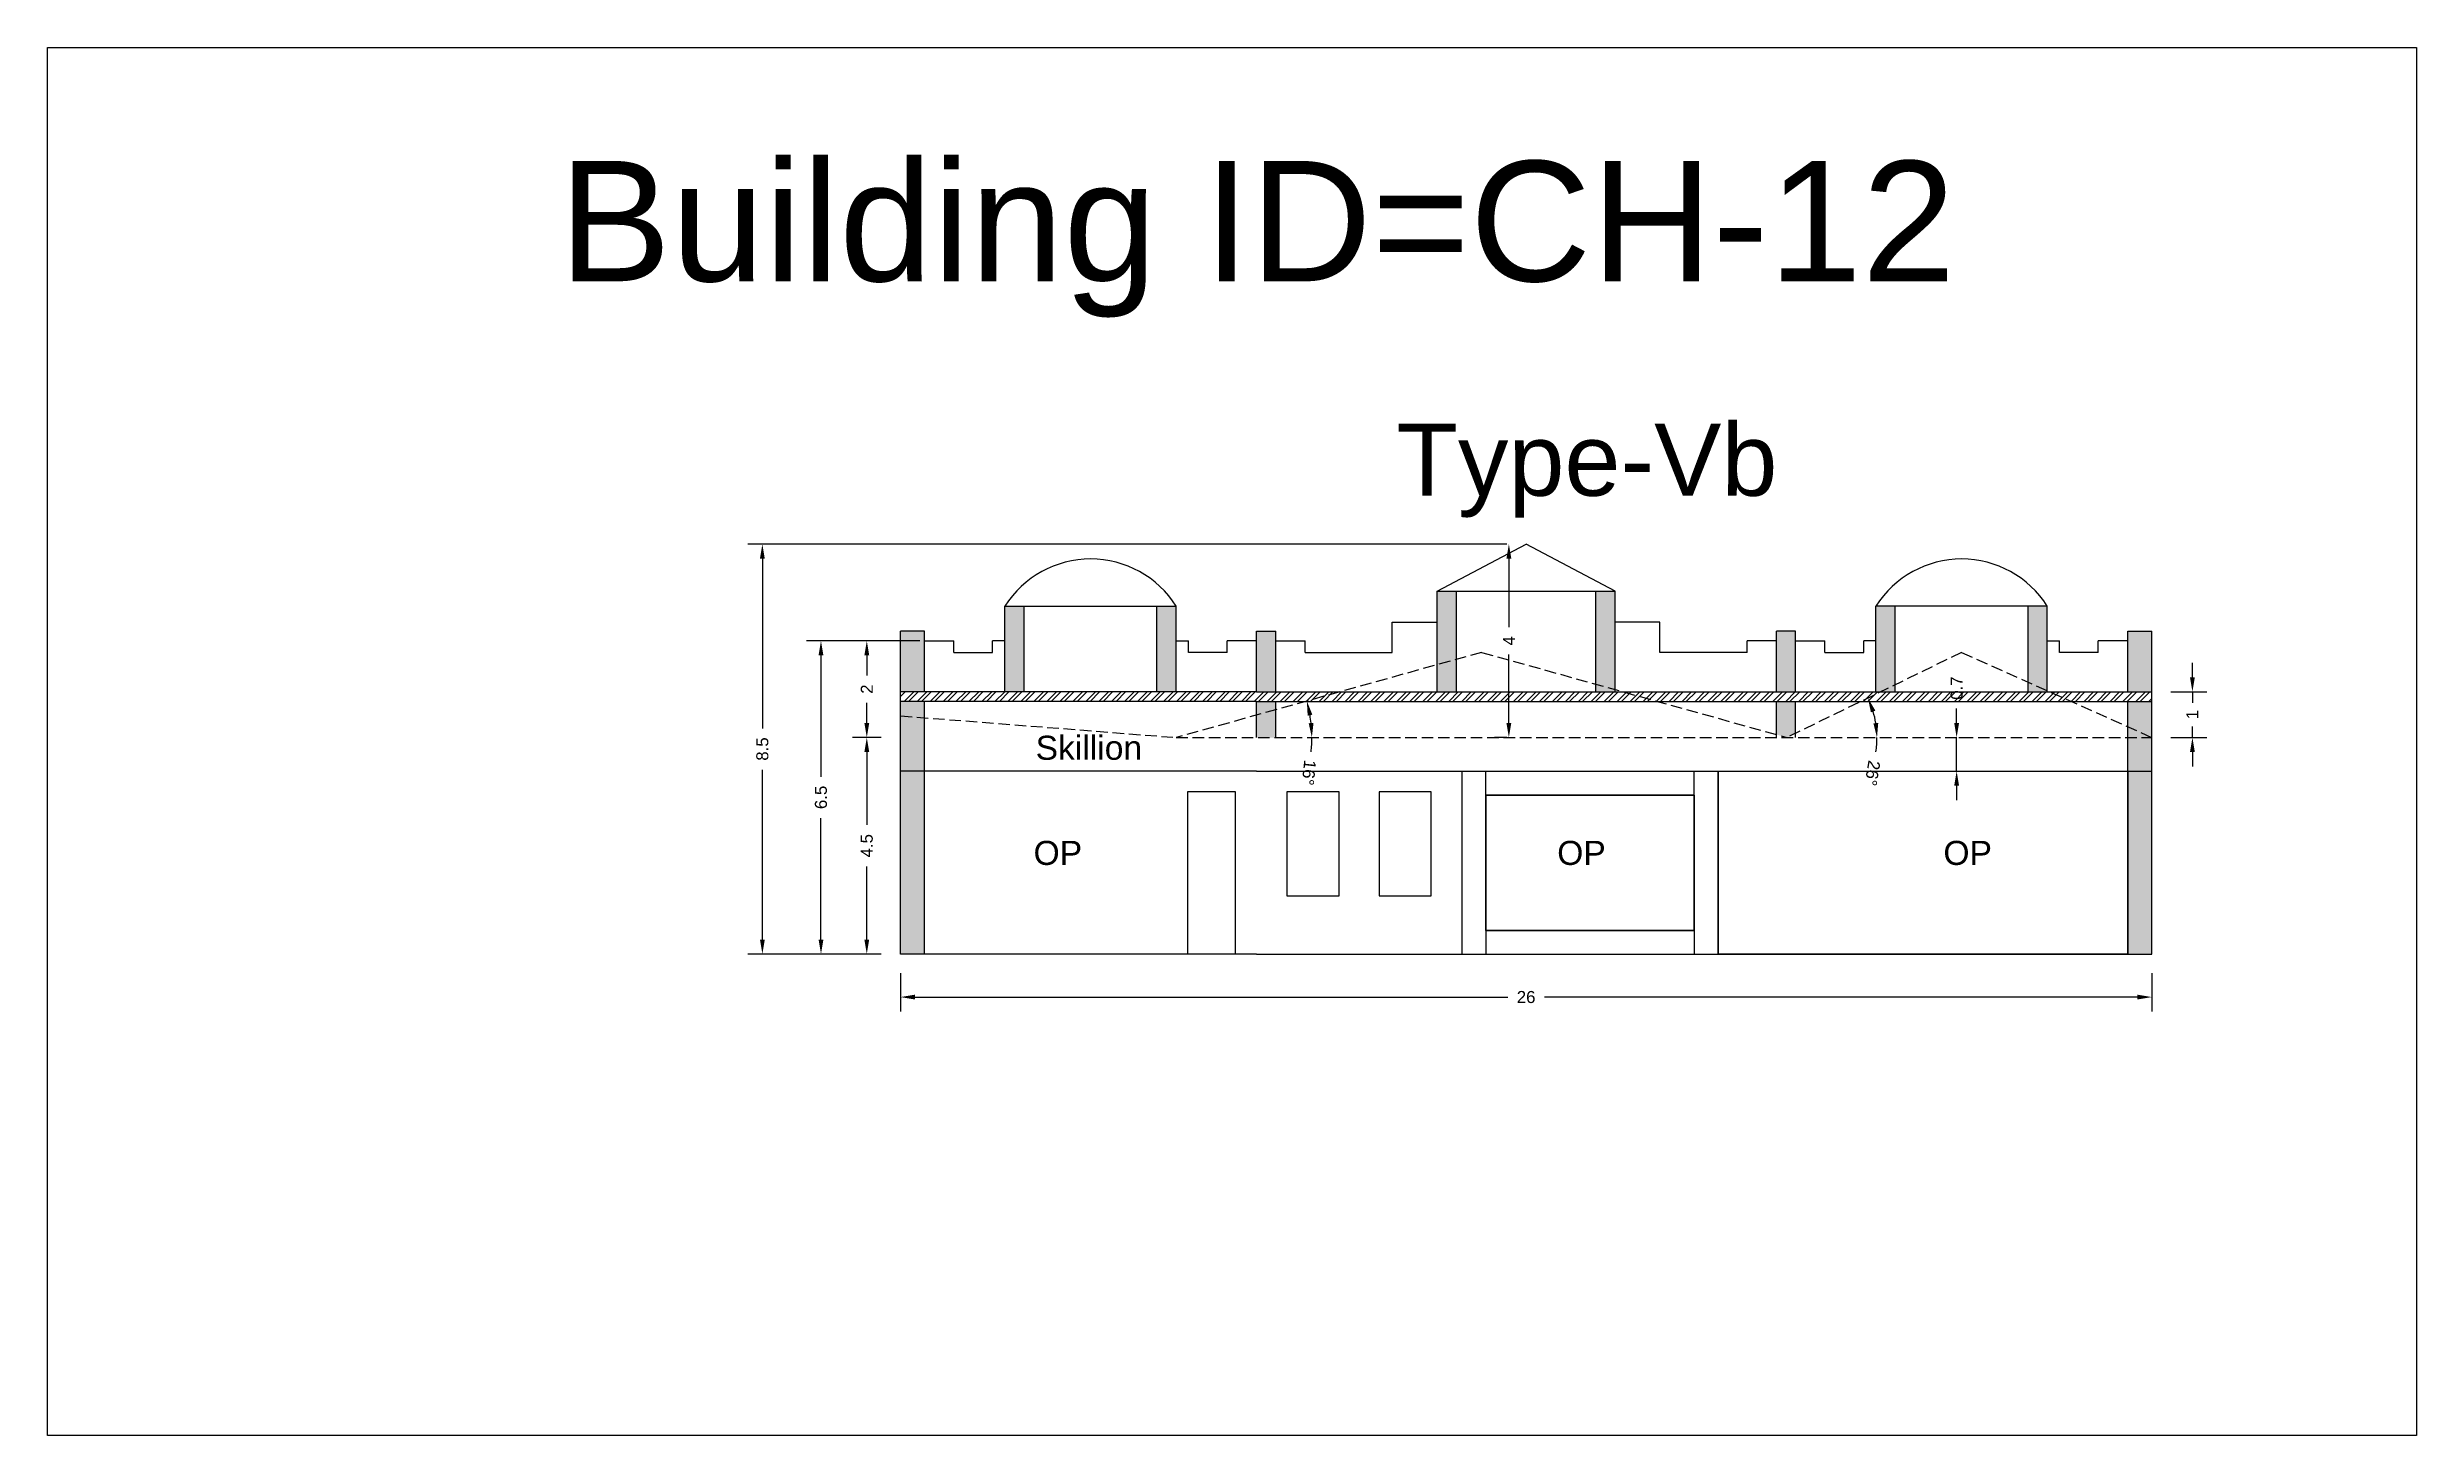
# Model space of a CAD drawing. Header units: metres. Extents: x 3416649 to 3417085, y -6712799 to -6712690.
# Drawn here: x 3416692.84 to 3416742.07, y -6712753.45 to -6712724.6 of the extents above; entities that cross this region are included whole.
import ezdxf

# ---------------------------------------------------------------- set-up
doc = ezdxf.new("R2010")
doc.units = ezdxf.units.M
doc.linetypes.add('ACAD_ISO02W100', pattern=[15, 12, -3])
doc.layers.add('Dotted', color=7, linetype='ACAD_ISO02W100', plot=False)
doc.styles.get("Standard").update_dxf_attribs({"font": 'arial.ttf'})
doc.dimstyles.new('ISO-25', dxfattribs={"dimtxt": 0.25, "dimasz": 0.3, "dimexe": 0.3, "dimexo": 0.4, "dimgap": 0.2, "dimtad": 0, "dimdec": 1, "dimdsep": 46, "dimtxsty": 'Standard', "dimcen": 2.5, "dimadec": 0, "dimazin": 0, "dimtfac": 1, "dimtdec": 1, "dimtmove": 0, "dimatfit": 3, "dimfxl": 1, "dimarcsym": 0})

msp = doc.modelspace()

# ---------------------------------------------------------------- texts
at = {"attachment_point": 1}
for s, width, heights, insert, char_height in [('Building ID=CH-12', 67.86454, [0.517], (3416703.475, -6712726.961), 2.5), ('Type-Vb', 9.99112, [0.517], (3416720.875, -6712732.419), 1.5), ('Skillion', 1.17554, [0], (3416713.379, -6712738.906), 0.5), ('OP', 1.17554, [0], (3416713.336, -6712741.091), 0.5), ('OP', 1.17554, [0], (3416724.217, -6712741.091), 0.5), ('OP', 1.17554, [0], (3416732.242, -6712741.091), 0.5)]:
    msp.add_mtext_dynamic_manual_height_columns(s, width=width, gutter_width=12.5, heights=heights, dxfattribs=dict(at, insert=insert, char_height=char_height))

# ---------------------------------------------------------------- blocks, each defined once
blk = doc.blocks.new('*D105')
at = {"color": 0, "lineweight": -2, "transparency": 16777216}
for p, q in [((3416710.171, -6712738.943), (3416709.571, -6712738.943)), ((3416709.871, -6712739.243), (3416709.871, -6712740.76)), ((3416709.871, -6712743.143), (3416709.871, -6712741.627)), ((3416710.171, -6712743.443), (3416709.571, -6712743.443))]:
    blk.add_line(p, q, dxfattribs=at)
at = {"color": 0, "transparency": 16777216}
for points in [[(3416709.821, -6712739.243), (3416709.921, -6712739.243), (3416709.871, -6712738.943)], [(3416709.821, -6712743.143), (3416709.921, -6712743.143), (3416709.871, -6712743.443)]]:
    blk.add_solid(points, dxfattribs=at)
at = {"layer": 'Defpoints', "color": 0, "transparency": 16777216}
for p in [(3416709.871, -6712738.943), (3416710.571, -6712738.943), (3416710.571, -6712743.443)]:
    blk.add_point(p, dxfattribs=at)
at = {"color": 0, "transparency": 16777216, "insert": (3416709.871, -6712741.193), "char_height": 0.25, "attachment_point": 5, "rotation": 90}
blk.add_mtext('4.5', dxfattribs=at)
blk = doc.blocks.new('*D106')
at = {"color": 0, "lineweight": -2, "transparency": 16777216}
for p, q in [((3416710.976, -6712736.933), (3416709.571, -6712736.933)), ((3416709.871, -6712737.233), (3416709.871, -6712737.655)), ((3416709.871, -6712738.643), (3416709.871, -6712738.221)), ((3416710.171, -6712738.943), (3416709.571, -6712738.943))]:
    blk.add_line(p, q, dxfattribs=at)
at = {"color": 0, "transparency": 16777216}
for points in [[(3416709.821, -6712737.233), (3416709.921, -6712737.233), (3416709.871, -6712736.933)], [(3416709.821, -6712738.643), (3416709.921, -6712738.643), (3416709.871, -6712738.943)]]:
    blk.add_solid(points, dxfattribs=at)
at = {"layer": 'Defpoints', "color": 0, "transparency": 16777216}
for p in [(3416709.871, -6712736.933), (3416711.376, -6712736.933), (3416710.571, -6712738.943)]:
    blk.add_point(p, dxfattribs=at)
at = {"color": 0, "transparency": 16777216, "insert": (3416709.871, -6712737.938), "char_height": 0.25, "attachment_point": 5, "rotation": 90}
blk.add_mtext('2', dxfattribs=at)
blk = doc.blocks.new('*D107')
at = {"color": 0, "lineweight": -2, "transparency": 16777216}
for start, end in [(6.1023, 9.4847), (353.8977, 360)]:
    blk.add_arc((3416716.301, -6712738.943), 2.818, start, end, dxfattribs=at)
at = {"color": 0, "transparency": 16777216}
for points in [[(3416719.032, -6712738.49), (3416719.129, -6712738.468), (3416719.015, -6712738.186)], [(3416719.153, -6712738.641), (3416719.053, -6712738.646), (3416719.119, -6712738.943)]]:
    blk.add_solid(points, dxfattribs=at)
at = {"layer": 'Defpoints', "color": 0, "transparency": 16777216}
for p in [(3416722.646, -6712737.173), (3416719.073, -6712738.435), (3416716.301, -6712738.943), (3416716.301, -6712738.943), (3416736.571, -6712738.943)]:
    blk.add_point(p, dxfattribs=at)
at = {"color": 0, "transparency": 16777216, "insert": (3416719.057, -6712739.674), "char_height": 0.25, "attachment_point": 5, "rotation": 263.8977}
blk.add_mtext('16°', dxfattribs=at)
blk = doc.blocks.new('*D108')
at = {"color": 0, "lineweight": -2, "transparency": 16777216}
for start, end in [(9.1951, 16.7989), (350.8049, 0)]:
    blk.add_arc((3416728.991, -6712738.943), 1.871, start, end, dxfattribs=at)
at = {"color": 0, "transparency": 16777216}
for points in [[(3416730.736, -6712738.421), (3416730.829, -6712738.384), (3416730.673, -6712738.123)], [(3416730.888, -6712738.64), (3416730.788, -6712738.648), (3416730.862, -6712738.943)]]:
    blk.add_solid(points, dxfattribs=at)
at = {"layer": 'Defpoints', "color": 0, "transparency": 16777216}
for p in [(3416732.621, -6712737.173), (3416730.777, -6712738.386), (3416716.301, -6712738.943), (3416728.991, -6712738.943), (3416736.571, -6712738.943)]:
    blk.add_point(p, dxfattribs=at)
at = {"color": 0, "transparency": 16777216, "insert": (3416730.767, -6712739.684), "char_height": 0.25, "attachment_point": 5, "rotation": 260.8049}
blk.add_mtext('26°', dxfattribs=at)
blk = doc.blocks.new('*D109')
at = {"color": 0, "lineweight": -2, "transparency": 16777216}
for p, q in [((3416710.571, -6712743.843), (3416710.571, -6712744.638)), ((3416736.571, -6712743.843), (3416736.571, -6712744.638)), ((3416710.871, -6712744.338), (3416723.19, -6712744.338)), ((3416736.271, -6712744.338), (3416723.952, -6712744.338))]:
    blk.add_line(p, q, dxfattribs=at)
at = {"color": 0, "transparency": 16777216}
for points in [[(3416710.871, -6712744.288), (3416710.871, -6712744.388), (3416710.571, -6712744.338)], [(3416736.271, -6712744.288), (3416736.271, -6712744.388), (3416736.571, -6712744.338)]]:
    blk.add_solid(points, dxfattribs=at)
at = {"layer": 'Defpoints', "color": 0, "transparency": 16777216}
for p in [(3416710.571, -6712743.443), (3416736.571, -6712743.443), (3416736.571, -6712744.338)]:
    blk.add_point(p, dxfattribs=at)
at = {"color": 0, "transparency": 16777216, "insert": (3416723.571, -6712744.338), "char_height": 0.25, "attachment_point": 5}
blk.add_mtext('26', dxfattribs=at)
blk = doc.blocks.new('*D110')
at = {"color": 0, "lineweight": -2, "transparency": 16777216}
for p, q in [((3416710.976, -6712736.933), (3416708.619, -6712736.933)), ((3416708.919, -6712737.233), (3416708.919, -6712739.759)), ((3416708.919, -6712743.143), (3416708.919, -6712740.617)), ((3416710.171, -6712743.443), (3416708.619, -6712743.443))]:
    blk.add_line(p, q, dxfattribs=at)
at = {"color": 0, "transparency": 16777216}
for points in [[(3416708.869, -6712737.233), (3416708.969, -6712737.233), (3416708.919, -6712736.933)], [(3416708.869, -6712743.143), (3416708.969, -6712743.143), (3416708.919, -6712743.443)]]:
    blk.add_solid(points, dxfattribs=at)
at = {"layer": 'Defpoints', "color": 0, "transparency": 16777216}
for p in [(3416708.919, -6712736.933), (3416711.376, -6712736.933), (3416710.571, -6712743.443)]:
    blk.add_point(p, dxfattribs=at)
at = {"color": 0, "transparency": 16777216, "insert": (3416708.919, -6712740.188), "char_height": 0.25, "attachment_point": 5, "rotation": 90}
blk.add_mtext('6.5', dxfattribs=at)
blk = doc.blocks.new('*D111')
at = {"color": 0, "lineweight": -2, "transparency": 16777216}
for p, q in [((3416723.171, -6712734.923), (3416707.401, -6712734.923)), ((3416707.701, -6712735.223), (3416707.701, -6712738.755)), ((3416707.701, -6712743.143), (3416707.701, -6712739.612)), ((3416710.171, -6712743.443), (3416707.401, -6712743.443))]:
    blk.add_line(p, q, dxfattribs=at)
at = {"color": 0, "transparency": 16777216}
for points in [[(3416707.651, -6712735.223), (3416707.751, -6712735.223), (3416707.701, -6712734.923)], [(3416707.651, -6712743.143), (3416707.751, -6712743.143), (3416707.701, -6712743.443)]]:
    blk.add_solid(points, dxfattribs=at)
at = {"layer": 'Defpoints', "color": 0, "transparency": 16777216}
for p in [(3416707.701, -6712734.923), (3416723.571, -6712734.923), (3416710.571, -6712743.443)]:
    blk.add_point(p, dxfattribs=at)
at = {"color": 0, "transparency": 16777216, "insert": (3416707.701, -6712739.183), "char_height": 0.25, "attachment_point": 5, "rotation": 90}
blk.add_mtext('8.5', dxfattribs=at)
blk = doc.blocks.new('*D112')
at = {"color": 0, "lineweight": -2, "transparency": 16777216}
for p, q in [((3416723.171, -6712734.923), (3416722.913, -6712734.923)), ((3416723.213, -6712735.223), (3416723.213, -6712736.647)), ((3416723.213, -6712738.643), (3416723.213, -6712737.22)), ((3416723.171, -6712738.943), (3416722.913, -6712738.943))]:
    blk.add_line(p, q, dxfattribs=at)
at = {"color": 0, "transparency": 16777216}
for points in [[(3416723.163, -6712735.223), (3416723.263, -6712735.223), (3416723.213, -6712734.923)], [(3416723.163, -6712738.643), (3416723.263, -6712738.643), (3416723.213, -6712738.943)]]:
    blk.add_solid(points, dxfattribs=at)
at = {"layer": 'Defpoints', "color": 0, "transparency": 16777216}
for p in [(3416723.571, -6712734.923), (3416723.213, -6712738.943), (3416723.571, -6712738.943)]:
    blk.add_point(p, dxfattribs=at)
at = {"color": 0, "transparency": 16777216, "insert": (3416723.213, -6712736.933), "char_height": 0.25, "attachment_point": 5, "rotation": 90}
blk.add_mtext('4', dxfattribs=at)
blk = doc.blocks.new('*D113')
at = {"color": 0, "lineweight": -2, "transparency": 16777216}
for p, q in [((3416737.416, -6712737.693), (3416737.416, -6712737.393)), ((3416736.971, -6712737.993), (3416737.716, -6712737.993)), ((3416737.416, -6712737.993), (3416737.416, -6712738.222)), ((3416736.971, -6712738.943), (3416737.716, -6712738.943)), ((3416737.416, -6712738.943), (3416737.416, -6712738.714)), ((3416737.416, -6712739.243), (3416737.416, -6712739.543))]:
    blk.add_line(p, q, dxfattribs=at)
at = {"color": 0, "transparency": 16777216}
for points in [[(3416737.366, -6712737.693), (3416737.466, -6712737.693), (3416737.416, -6712737.993)], [(3416737.366, -6712739.243), (3416737.466, -6712739.243), (3416737.416, -6712738.943)]]:
    blk.add_solid(points, dxfattribs=at)
at = {"layer": 'Defpoints', "color": 0, "transparency": 16777216}
for p in [(3416736.571, -6712737.993), (3416737.416, -6712737.993), (3416736.571, -6712738.943)]:
    blk.add_point(p, dxfattribs=at)
at = {"color": 0, "transparency": 16777216, "insert": (3416737.416, -6712738.468), "char_height": 0.25, "attachment_point": 5, "rotation": 90}
blk.add_mtext('1', dxfattribs=at)
blk = doc.blocks.new('*D114')
at = {"color": 0, "lineweight": -2, "transparency": 16777216}
for p, q in [((3416732.517, -6712738.643), (3416732.517, -6712738.343)), ((3416732.517, -6712739.643), (3416732.517, -6712738.943)), ((3416732.561, -6712738.943), (3416732.817, -6712738.943)), ((3416732.517, -6712739.943), (3416732.517, -6712740.243)), ((3416732.561, -6712739.643), (3416732.817, -6712739.643))]:
    blk.add_line(p, q, dxfattribs=at)
at = {"color": 0, "transparency": 16777216}
for points in [[(3416732.467, -6712738.643), (3416732.567, -6712738.643), (3416732.517, -6712738.943)], [(3416732.467, -6712739.943), (3416732.567, -6712739.943), (3416732.517, -6712739.643)]]:
    blk.add_solid(points, dxfattribs=at)
at = {"layer": 'Defpoints', "color": 0, "transparency": 16777216}
for p in [(3416732.161, -6712738.943), (3416732.517, -6712738.943), (3416732.161, -6712739.643)]:
    blk.add_point(p, dxfattribs=at)
at = {"color": 0, "transparency": 16777216, "insert": (3416732.517, -6712737.916), "char_height": 0.25, "attachment_point": 5, "rotation": 90}
blk.add_mtext('0.7', dxfattribs=at)

# ---------------------------------------------------------------- dimensions: what is measured, and where the dimension line sits
for base, p1, p2, picture, middle in [((3416707.701, -6712734.923), (3416710.571, -6712743.443), (3416723.571, -6712734.923), '*D111', (3416707.701, -6712739.183)), ((3416723.213, -6712738.943), (3416723.571, -6712734.923), (3416723.571, -6712738.943), '*D112', (3416723.213, -6712736.933)), ((3416708.919, -6712736.933), (3416710.571, -6712743.443), (3416711.376, -6712736.933), '*D110', (3416708.919, -6712740.188)), ((3416709.871, -6712736.933), (3416710.571, -6712738.943), (3416711.376, -6712736.933), '*D106', (3416709.871, -6712737.938)), ((3416737.416471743, -6712737.993184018), (3416736.57099338, -6712738.943184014), (3416736.57099338, -6712737.993184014), '*D113', (3416737.416471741, -6712738.468184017)), ((3416732.517, -6712738.943), (3416732.161, -6712739.643), (3416732.161, -6712738.943), '*D114', (3416732.517, -6712737.916)), ((3416709.871, -6712738.943), (3416710.571, -6712743.443), (3416710.571, -6712738.943), '*D105', (3416709.871, -6712741.193))]:
    dim = msp.add_linear_dim(base=base, p1=p1, p2=p2, angle=90, dimstyle='ISO-25')
    dim.commit()
    dim.dimension.update_dxf_attribs({"geometry": picture, "text_midpoint": middle})
for base, line2, picture, middle in [((3416719.073, -6712738.435), ((3416722.646, -6712737.173), (3416716.301, -6712738.943)), '*D107', (3416719.057, -6712739.674)), ((3416730.777, -6712738.386), ((3416732.621, -6712737.173), (3416728.991, -6712738.943)), '*D108', (3416730.767, -6712739.684))]:
    dim = msp.add_angular_dim_2l(base=base, line1=((3416716.301, -6712738.943), (3416736.571, -6712738.943)), line2=line2, dimstyle='ISO-25')
    dim.commit()
    dim.dimension.update_dxf_attribs({"geometry": picture, "text_midpoint": middle})
dim = msp.add_linear_dim(base=(3416736.571, -6712744.338), p1=(3416710.571, -6712743.443), p2=(3416736.571, -6712743.443), dimstyle='ISO-25')
dim.commit()
dim.dimension.update_dxf_attribs({"geometry": '*D109', "text_midpoint": (3416723.571, -6712744.338)})

# ---------------------------------------------------------------- hatches: boundary and pattern name
h = msp.add_hatch(color=256)
h.dxf.hatch_style = 1
h.paths.add_polyline_path([(3416711.071, -6712739.643), (3416710.571, -6712739.643), (3416710.571, -6712743.443), (3416711.071, -6712743.443)])
h.paths.add_polyline_path([(3416711.071, -6712738.532), (3416710.571, -6712738.493), (3416710.571, -6712739.643), (3416711.071, -6712739.643)])
h.paths.add_polyline_path([(3416711.071, -6712738.193), (3416710.571, -6712738.193), (3416710.571, -6712738.493), (3416711.071, -6712738.532)])
h.paths.add_polyline_path([(3416711.071, -6712736.733), (3416710.571, -6712736.733), (3416710.571, -6712737.993), (3416711.071, -6712737.993)])
h.paths.add_polyline_path([(3416713.141, -6712736.213), (3416712.741, -6712736.213), (3416712.741, -6712737.993), (3416713.141, -6712737.993)])
h.paths.add_polyline_path([(3416716.301, -6712736.213), (3416715.901, -6712736.213), (3416715.901, -6712737.993), (3416716.301, -6712737.993)])
h.paths.add_polyline_path([(3416718.371, -6712736.733), (3416717.971, -6712736.733), (3416717.971, -6712737.993), (3416718.371, -6712737.993)])
h.paths.add_polyline_path([(3416718.371, -6712738.193), (3416717.971, -6712738.193), (3416717.971, -6712738.477), (3416718.371, -6712738.366)])
h.paths.add_polyline_path([(3416718.371, -6712738.366), (3416717.971, -6712738.477), (3416717.971, -6712738.943), (3416718.371, -6712738.943)])
h.paths.add_polyline_path([(3416722.121, -6712735.903), (3416721.721, -6712735.903), (3416721.721, -6712737.431), (3416722.121, -6712737.32)])
h.paths.add_polyline_path([(3416722.121, -6712737.32), (3416721.721, -6712737.431), (3416721.721, -6712737.993), (3416722.121, -6712737.993)])
h.paths.add_polyline_path([(3416725.421, -6712735.903), (3416725.021, -6712735.903), (3416725.021, -6712737.836), (3416725.421, -6712737.947)])
h.paths.add_polyline_path([(3416725.021, -6712737.836), (3416725.021, -6712737.993), (3416725.421, -6712737.993), (3416725.421, -6712737.947)])
h.paths.add_polyline_path([(3416729.171, -6712736.733), (3416728.771, -6712736.733), (3416728.771, -6712737.993), (3416729.171, -6712737.993)])
h.paths.add_polyline_path([(3416729.171, -6712738.193), (3416728.771, -6712738.193), (3416728.771, -6712738.882), (3416728.991, -6712738.943), (3416729.171, -6712738.855)])
h.paths.add_polyline_path([(3416731.241, -6712736.213), (3416730.841, -6712736.213), (3416730.841, -6712737.993), (3416730.939, -6712737.993), (3416731.241, -6712737.846)])
h.paths.add_polyline_path([(3416734.401, -6712736.213), (3416734.001, -6712736.213), (3416734.001, -6712737.792), (3416734.401, -6712737.971)])
h.paths.add_polyline_path([(3416734.001, -6712737.792), (3416734.001, -6712737.993), (3416734.401, -6712737.993), (3416734.401, -6712737.971)])
h.paths.add_polyline_path([(3416731.241, -6712737.846), (3416730.939, -6712737.993), (3416731.241, -6712737.993)], flags=17)
h.paths.add_polyline_path([(3416736.571, -6712736.733), (3416736.071, -6712736.733), (3416736.071, -6712737.993), (3416736.571, -6712737.993)])
h.paths.add_polyline_path([(3416736.571, -6712738.193), (3416736.071, -6712738.193), (3416736.071, -6712738.719), (3416736.571, -6712738.943)])
h.paths.add_polyline_path([(3416736.071, -6712738.719), (3416736.071, -6712738.943), (3416736.571, -6712738.943)], flags=17)
h.paths.add_polyline_path([(3416736.571, -6712738.943), (3416736.071, -6712738.943), (3416736.071, -6712739.643), (3416736.571, -6712739.643)])
h.paths.add_polyline_path([(3416736.571, -6712739.643), (3416736.071, -6712739.643), (3416736.071, -6712743.443), (3416736.571, -6712743.443)])
h = msp.add_hatch()
h.set_pattern_fill('ANSI32', color=256, scale=0.02)
h.set_pattern_definition([(45, (-5.4956, 3.27918), (-0.134703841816, 0.134703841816), []), (45, (-5.4058, 3.27918), (-0.134703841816, 0.134703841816), [])])
h.paths.add_polyline_path([(3416717.971, -6712737.993), (3416710.571, -6712737.993), (3416710.571, -6712738.193), (3416717.971, -6712738.193), (3416729.171, -6712738.193), (3416736.571, -6712738.193), (3416736.571, -6712737.993), (3416729.171, -6712737.993)])

# ---------------------------------------------------------------- linework, layer by layer
for points in [[(3416692.844, -6712724.6), (3416742.075, -6712724.6), (3416742.075, -6712753.452), (3416692.844, -6712753.452)], [(3416718.602, -6712742.234), (3416719.684, -6712742.234), (3416719.684, -6712740.07), (3416718.602, -6712740.07)], [(3416720.517, -6712742.234), (3416721.6, -6712742.234), (3416721.6, -6712740.07), (3416720.517, -6712740.07)], [(3416727.565, -6712739.643), (3416736.071, -6712739.643), (3416736.071, -6712743.443), (3416727.565, -6712743.443)], [(3416722.736, -6712742.956), (3416727.065, -6712742.956), (3416727.065, -6712740.143), (3416722.736, -6712740.143)], [(3416722.736, -6712740.143), (3416727.065, -6712740.143), (3416727.065, -6712742.956), (3416722.736, -6712742.956)]]:
    msp.add_lwpolyline(points, close=True)
for points in [[(3416721.721, -6712735.903), (3416723.571, -6712734.923)], [(3416725.421, -6712735.903), (3416723.571, -6712734.923)], [(3416721.721, -6712737.993), (3416721.721, -6712735.903)], [(3416721.721, -6712735.903), (3416725.421, -6712735.903)], [(3416722.121, -6712737.993), (3416722.121, -6712735.903)], [(3416725.021, -6712737.993), (3416725.021, -6712735.903)], [(3416725.421, -6712737.993), (3416725.421, -6712735.903)], [(3416712.741, -6712736.213), (3416716.301, -6712736.213)], [(3416712.741, -6712737.993), (3416712.741, -6712736.213)], [(3416713.141, -6712737.993), (3416713.141, -6712736.213)], [(3416715.901, -6712737.993), (3416715.901, -6712736.213)], [(3416716.301, -6712737.993), (3416716.301, -6712736.213)], [(3416720.791, -6712736.543), (3416721.721, -6712736.543)], [(3416720.791, -6712737.173), (3416720.791, -6712736.543)], [(3416726.351, -6712736.543), (3416725.421, -6712736.543)], [(3416726.351, -6712737.173), (3416726.351, -6712736.543)], [(3416734.401, -6712736.213), (3416730.841, -6712736.213)], [(3416730.841, -6712737.993), (3416730.841, -6712736.213)], [(3416731.241, -6712737.993), (3416731.241, -6712736.213)], [(3416734.001, -6712737.993), (3416734.001, -6712736.213)], [(3416734.401, -6712737.993), (3416734.401, -6712736.213)], [(3416710.571, -6712743.443), (3416710.571, -6712736.733)], [(3416711.071, -6712736.733), (3416710.571, -6712736.733)], [(3416711.071, -6712737.993), (3416711.071, -6712736.733)], [(3416711.071, -6712736.933), (3416711.681, -6712736.933)], [(3416711.681, -6712737.173), (3416711.681, -6712736.933)], [(3416712.486, -6712737.173), (3416712.486, -6712736.933)], [(3416712.741, -6712736.933), (3416712.486, -6712736.933)], [(3416716.301, -6712736.933), (3416716.556, -6712736.933)], [(3416716.556, -6712737.173), (3416716.556, -6712736.933)], [(3416717.361, -6712737.173), (3416717.361, -6712736.933)], [(3416717.971, -6712736.933), (3416717.361, -6712736.933)], [(3416717.971, -6712736.733), (3416718.371, -6712736.733)], [(3416717.971, -6712737.993), (3416717.971, -6712736.733)], [(3416718.371, -6712737.993), (3416718.371, -6712736.733)], [(3416718.371, -6712736.933), (3416718.981, -6712736.933)], [(3416718.981, -6712737.173), (3416718.981, -6712736.933)], [(3416728.161, -6712737.173), (3416728.161, -6712736.933)], [(3416728.771, -6712736.933), (3416728.161, -6712736.933)], [(3416729.171, -6712736.733), (3416728.771, -6712736.733)], [(3416728.771, -6712737.993), (3416728.771, -6712736.733)], [(3416729.171, -6712737.993), (3416729.171, -6712736.733)], [(3416729.171, -6712736.933), (3416729.781, -6712736.933)], [(3416729.781, -6712737.173), (3416729.781, -6712736.933)], [(3416730.586, -6712737.173), (3416730.586, -6712736.933)], [(3416730.841, -6712736.933), (3416730.586, -6712736.933)], [(3416734.401, -6712736.933), (3416734.656, -6712736.933)], [(3416734.656, -6712737.173), (3416734.656, -6712736.933)], [(3416735.461, -6712737.173), (3416735.461, -6712736.933)], [(3416736.071, -6712736.933), (3416735.461, -6712736.933)], [(3416736.071, -6712736.733), (3416736.571, -6712736.733)], [(3416736.071, -6712737.993), (3416736.071, -6712736.733)], [(3416736.571, -6712743.443), (3416736.571, -6712736.733)], [(3416711.681, -6712737.173), (3416712.486, -6712737.173)], [(3416717.361, -6712737.173), (3416716.556, -6712737.173)], [(3416718.981, -6712737.173), (3416720.791, -6712737.173)], [(3416728.161, -6712737.173), (3416726.351, -6712737.173)], [(3416729.781, -6712737.173), (3416730.586, -6712737.173)], [(3416735.461, -6712737.173), (3416734.656, -6712737.173)], [(3416717.971, -6712737.993), (3416710.571, -6712737.993)], [(3416717.971, -6712737.993), (3416729.171, -6712737.993)], [(3416729.171, -6712737.993), (3416736.571, -6712737.993)], [(3416717.971, -6712738.193), (3416710.571, -6712738.193)], [(3416711.071, -6712743.443), (3416711.071, -6712738.193)], [(3416717.971, -6712738.943), (3416717.971, -6712738.193)], [(3416717.971, -6712738.193), (3416729.171, -6712738.193)], [(3416718.371, -6712738.943), (3416718.371, -6712738.193)], [(3416728.771, -6712738.943), (3416728.771, -6712738.193)], [(3416729.171, -6712738.943), (3416729.171, -6712738.193)], [(3416729.171, -6712738.193), (3416736.571, -6712738.193)], [(3416736.071, -6712743.443), (3416736.071, -6712738.193)], [(3416717.971, -6712739.643), (3416710.571, -6712739.643)], [(3416717.532, -6712743.443), (3416717.532, -6712740.07), (3416716.532, -6712740.07), (3416716.532, -6712743.443)], [(3416717.971, -6712739.643), (3416736.571, -6712739.643)], [(3416722.236, -6712739.643), (3416722.236, -6712743.443)], [(3416722.736, -6712740.143), (3416722.736, -6712739.643)], [(3416727.065, -6712740.143), (3416727.065, -6712739.643)], [(3416727.565, -6712739.643), (3416727.565, -6712743.443)], [(3416722.736, -6712742.956), (3416722.736, -6712743.443)], [(3416727.065, -6712742.956), (3416727.065, -6712743.443)], [(3416717.971, -6712743.443), (3416710.571, -6712743.443)], [(3416717.971, -6712743.443), (3416729.171, -6712743.443)], [(3416729.171, -6712743.443), (3416736.571, -6712743.443)]]:
    msp.add_lwpolyline(points)
for centre in [(3416714.521, -6712737.34), (3416732.621, -6712737.34)]:
    msp.add_arc(centre, 2.107, 32.329, 147.671)
at = {"layer": 'Dotted', "ltscale": 0.02}
for points in [[(3416722.646, -6712737.173), (3416716.301, -6712738.943)], [(3416722.646, -6712737.173), (3416728.991, -6712738.943)], [(3416732.621, -6712737.173), (3416728.991, -6712738.943)], [(3416732.621, -6712737.173), (3416736.571, -6712738.943)], [(3416710.571, -6712738.493), (3416716.301, -6712738.943)], [(3416716.301, -6712738.943), (3416736.571, -6712738.943)]]:
    msp.add_lwpolyline(points, dxfattribs=at)

msp.set_redraw_order([(e.dxf.handle, doc.entitydb.next_handle()) for e in msp.query("TEXT MTEXT ATTDEF DIMENSION ARC_DIMENSION")])  # texts and dimensions are drawn at this point

doc.saveas('drawing.dxf')
